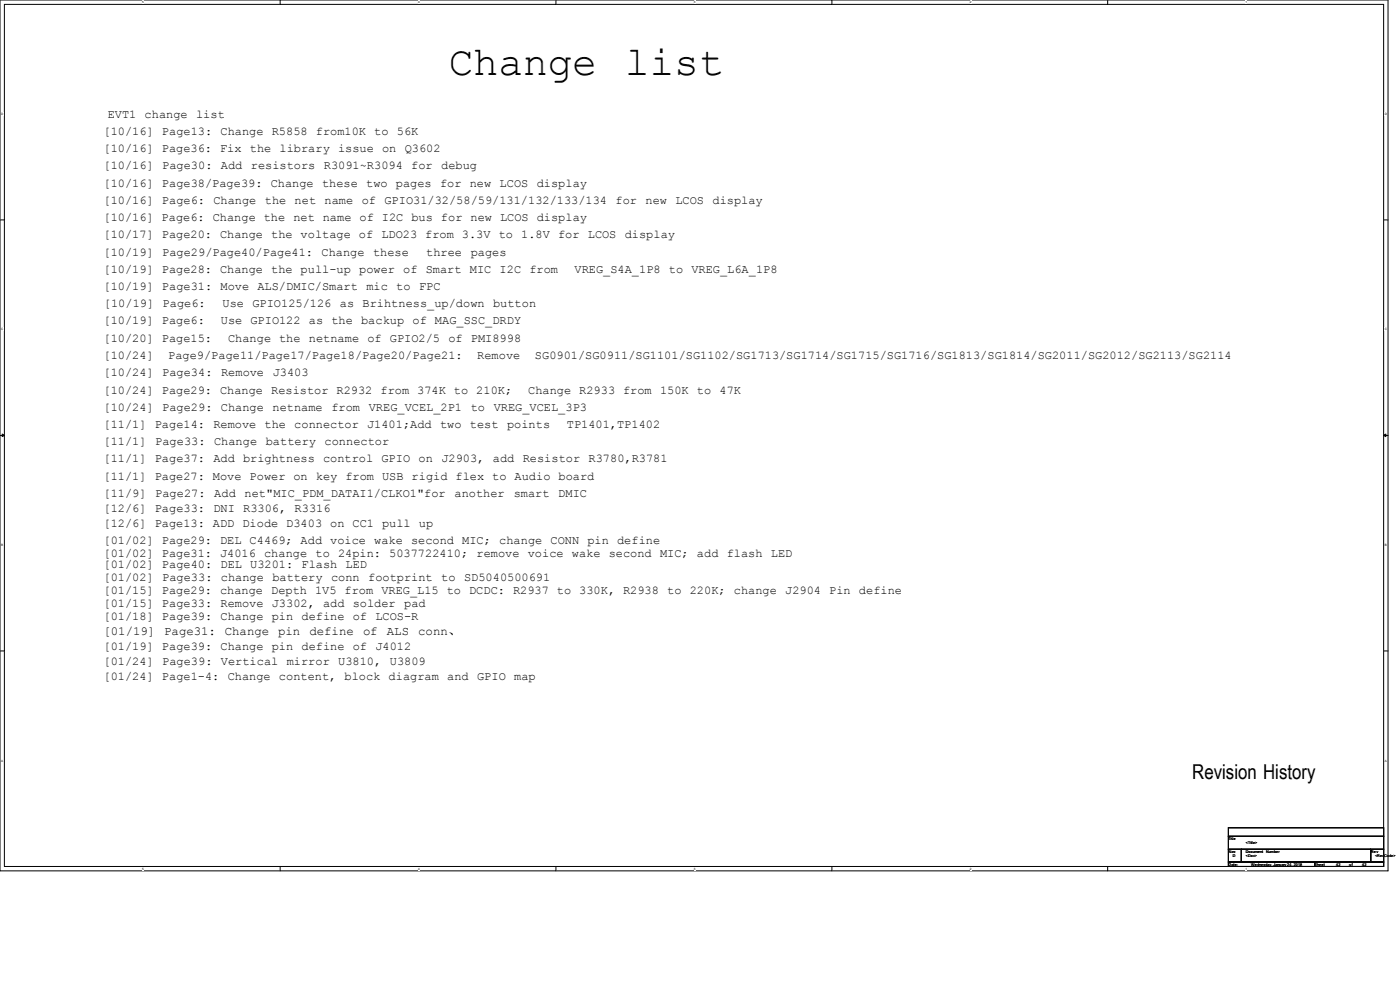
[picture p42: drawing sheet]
<svg xmlns="http://www.w3.org/2000/svg" width="297mm" height="210mm" viewBox="0 0 297 210" stroke-linecap="round" stroke-linejoin="round" font-family="sans-serif">
<defs><g id="words">
<text font-size="8.8" x="95.2" y="16">Change list</text>
<text font-size="4.4" x="252.9" y="165.4">Revision History</text>
<g font-size="2.6">
<text x="22" y="134.7">[01/19]</text>
<text x="34.8" y="134.7">Page31:</text>
<text x="47.7" y="134.7">Change</text>
<text x="59" y="134.7">pin</text>
<text x="65.6" y="134.7">define</text>
<text x="77" y="134.7">of</text>
<text x="82.1" y="134.7">ALS</text>
<text x="88.7" y="134.7">conn、</text>
</g>
<g font-size="2.5">
<text x="22" y="28.6">[10/16] Page13: Change R5858 from10K to 56K</text>
<text x="22.9" y="24.9">EVT1 change</text>
<text x="41.6" y="24.9">list</text>
<text x="22" y="32.3">[10/16] Page36: Fix the library issue on Q3602</text>
<text x="22" y="35.9">[10/16]</text>
<text x="34.4" y="35.9">Page30:</text>
<text x="46.9" y="35.9">Add</text>
<text x="53.2" y="35.9">resistors</text>
<text x="68.7" y="35.9">R3091~R3094</text>
<text x="87.3" y="35.9">for</text>
<text x="93.6" y="35.9">debug</text>
<text x="22" y="39.6">[10/16] Page38/Page39: Change these two pages for new</text>
<text x="106" y="39.6">LCOS</text>
<text x="113.9" y="39.6">display</text>
<text x="22" y="43.2">[10/16] Page6: Change</text>
<text x="22" y="46.9">[10/16] Page6: Change the net name of I2C bus for new LCOS display</text>
<text x="56.2" y="43.2">the</text>
<text x="62.5" y="43.2">net</text>
<text x="68.9" y="43.2">name</text>
<text x="76.7" y="43.2">of</text>
<text x="81.6" y="43.2">GPIO31/32/58/59/131/132/133/134</text>
<text x="130.6" y="43.2">for</text>
<text x="136.9" y="43.2">new</text>
<text x="143.3" y="43.2">LCOS</text>
<text x="151.2" y="43.2">display</text>
<text x="22" y="50.5">[10/17] Page20: Change the voltage of LDO23 from 3.3V to 1.8V for LCOS display</text>
<text x="22" y="54.2">[10/19]</text>
<text x="22" y="57.9">[10/19] Page28: Change the pull-up power of Smart MIC I2C from</text>
<text x="34.4" y="54.2">Page29/Page40/Page41:</text>
<text x="68.2" y="54.2">Change</text>
<text x="79.2" y="54.2">these</text>
<text x="90.4" y="54.2">three</text>
<text x="99.9" y="54.2">pages</text>
<text x="121.9" y="57.9">VREG_S4A_1P8 to VREG_L6A_1P8</text>
<text x="22" y="61.5">[10/19] Page31: Move ALS/DMIC/Smart</text>
<text x="22.1" y="65.1">[10/19]</text>
<text x="34.5" y="65.1">Page6:</text>
<text x="47.2" y="65.1">Use</text>
<text x="53.6" y="65.1">GPIO125/126</text>
<text x="72.1" y="65.1">as</text>
<text x="76.9" y="65.1">Brihtness_up/down</text>
<text x="77.7" y="61.5">mic</text>
<text x="84.1" y="61.5">to</text>
<text x="88.9" y="61.5">FPC</text>
<text x="104.6" y="65.1">button</text>
<text x="22" y="68.8">[10/19] Page6:</text>
<text x="46.9" y="68.8">Use GPIO122 as the backup of MAG_SSC_DRDY</text>
<text x="22" y="72.5">[10/20] Page15:</text>
<text x="22" y="76.2">[10/24]</text>
<text x="35.7" y="76.2">Page9/Page11/Page17/Page18/Page20/Page21:</text>
<text x="48.4" y="72.5">Change the netname of GPIO2/5 of PMI8998</text>
<text x="101.3" y="76.2">Remove</text>
<text x="113.5" y="76.2">SG0901/SG0911/SG1101/SG1102/SG1713/SG1714/SG1715/SG1716/SG1813/SG1814/SG2011/SG2012/SG2113/SG2114</text>
<text x="22" y="79.8">[10/24]</text>
<text x="22" y="83.5">[10/24] Page29: Change Resistor R2932 from 374K to 210K;</text>
<text x="34.4" y="79.8">Page34:</text>
<text x="46.9" y="79.8">Remove</text>
<text x="57.9" y="79.8">J3403</text>
<text x="112" y="83.5">Change R2933 from 150K to 47K</text>
<text x="22" y="87.1">[10/24]</text>
<text x="34.4" y="87.1">Page29:</text>
<text x="46.9" y="87.1">Change</text>
<text x="57.8" y="87.1">netname</text>
<text x="70.3" y="87.1">from</text>
<text x="78.2" y="87.1">VREG_VCEL_2P1</text>
<text x="99.9" y="87.1">to</text>
<text x="104.7" y="87.1">VREG_VCEL_3P3</text>
<text x="22" y="90.8">[11/1] Page14: Remove the connector J1401;Add two</text>
<text x="22" y="94.4">[11/1]</text>
<text x="32.9" y="94.4">Page33:</text>
<text x="45.4" y="94.4">Change</text>
<text x="56.4" y="94.4">battery</text>
<text x="68.9" y="94.4">connector</text>
<text x="99.7" y="90.8">test</text>
<text x="107.6" y="90.8">points</text>
<text x="120.3" y="90.8">TP1401,TP1402</text>
<text x="22" y="98.1">[11/1] Page37: Add brightness control GPIO</text>
<text x="22" y="101.8">[11/1] Page27: Move Power on key from USB rigid flex to Audio board</text>
<text x="88.8" y="98.1">on</text>
<text x="93.6" y="98.1">J2903,</text>
<text x="104.6" y="98.1">add</text>
<text x="110.9" y="98.1">Resistor</text>
<text x="124.9" y="98.1">R3780,R3781</text>
<text x="22" y="105.4">[11/9]</text>
<text x="32.9" y="105.4">Page27:</text>
<text x="45.5" y="105.4">Add</text>
<text x="51.9" y="105.4">net&quot;MIC_PDM_DATAI1/CLKO1&quot;for</text>
<text x="96.4" y="105.4">another</text>
<text x="109" y="105.4">smart</text>
<text x="118.4" y="105.4">DMIC</text>
<text x="22" y="108.6">[12/6] Page33: DNI</text>
<text x="22" y="111.8">[12/6] Page13: ADD Diode D3403 on CC1 pull up</text>
<text x="51.6" y="108.6">R3306,</text>
<text x="62.5" y="108.6">R3316</text>
<text x="22" y="115.5">[01/02] Page29: DEL C4469; Add voice wake second MIC; change CONN pin define</text>
<text x="22" y="118.2">[01/02] Page31: J4016 change to 24pin: 5037722410; remove voice wake second MIC; add flash LED</text>
<text x="22" y="120.5">[01/02] Page40: DEL U3201: Flash LED</text>
<text x="22" y="123.2">[01/02]</text>
<text x="22" y="126">[01/15] Page29: change Depth 1V5 from VREG_L15 to DCDC: R2937 to 330K, R2938 to 220K; change J2904 Pin define</text>
<text x="34.4" y="123.2">Page33:</text>
<text x="46.9" y="123.2">change</text>
<text x="57.8" y="123.2">battery</text>
<text x="70.2" y="123.2">conn</text>
<text x="78.1" y="123.2">footprint</text>
<text x="93.6" y="123.2">to</text>
<text x="98.5" y="123.2">SD5040500691</text>
<text x="22" y="128.7">[01/15] Page33: Remove J3302, add solder</text>
<text x="22" y="131.5">[01/18] Page39: Change pin define of LCOS-R</text>
<text x="85.8" y="128.7">pad</text>
<text x="22" y="137.9">[01/19] Page39: Change pin define of J4012</text>
<text x="22" y="141.1">[01/24]</text>
<text x="34.4" y="141.1">Page39:</text>
<text x="46.9" y="141.1">Vertical</text>
<text x="60.8" y="141.1">mirror</text>
<text x="71.8" y="141.1">U3810,</text>
<text x="82.7" y="141.1">U3809</text>
<text x="22" y="144.3">[01/24] Page1-4: Change content, block diagram and</text>
<text x="101.2" y="144.3">GPIO</text>
<text x="109.1" y="144.3">map</text>
</g>
<g font-size=".8">
<text x="260.6" y="178.2">Title</text>
<text x="264.3" y="179.1">&lt;Title&gt;</text>
<text x="260.6" y="180.9">Size</text>
<text x="260.6" y="183.6">Date:</text>
<text x="261.5" y="181.8">D</text>
<text x="264.3" y="180.9">Document</text>
<text x="264.3" y="181.8">&lt;Doc&gt;</text>
<text x="265.4" y="183.6">Wednesday, January 24, 2018</text>
<text x="268.6" y="180.9">Number</text>
<text x="278.9" y="183.6">Sheet</text>
<text x="283.5" y="183.6">42</text>
<text x="286.2" y="183.6">of</text>
<text x="289" y="183.6">42</text>
<text x="290.8" y="180.9">Rev</text>
<text x="291.7" y="181.8">&lt;RevCode&gt;</text>
</g>
<g font-size=".6">
<text x="30.2" y=".7">5</text>
<text x="88.7" y=".7">4</text>
<text x="147.2" y=".7">3</text>
<text x="205.7" y=".7">2</text>
<text x="264.2" y=".7">1</text>
<text x=".3" y="24.4">D</text>
<text x="293.8" y="24.4">D</text>
<text x=".3" y="70.1">C</text>
<text x="293.8" y="70.1">C</text>
<text x=".3" y="115.8">B</text>
<text x="293.8" y="115.8">B</text>
<text x=".3" y="161.5">A</text>
<text x="293.8" y="161.5">A</text>
<text x="30.2" y="184.5">5</text>
<text x="88.7" y="184.5">4</text>
<text x="147.2" y="184.5">3</text>
<text x="205.7" y="184.5">2</text>
<text x="264.2" y="184.5">1</text>
</g>
</g></defs>
<path d="M0 0h294.5v184.7h-294.5zM.9 .9h292.6v182.9h-292.6z" fill="none" stroke="#000" stroke-width=".21"/>
<g fill="#fff">
<path d="M30.2 .1h.3v.7h-.3z"/>
<path d="M30.2 183.9h.3v.8h-.3z"/>
</g>
<path d="M59.4 0v.9M59.4 183.8v.9" fill="none" stroke="#000" stroke-width=".21"/>
<g fill="#fff">
<path d="M88.7 .1h.3v.7h-.3z"/>
<path d="M88.7 183.9h.3v.8h-.3z"/>
</g>
<path d="M117.9 0v.9M117.9 183.8v.9" fill="none" stroke="#000" stroke-width=".21"/>
<g fill="#fff">
<path d="M147.2 .1h.3v.7h-.3z"/>
<path d="M147.2 183.9h.3v.8h-.3z"/>
</g>
<path d="M176.5 0v.9M176.5 183.8v.9" fill="none" stroke="#000" stroke-width=".21"/>
<g fill="#fff">
<path d="M205.7 .1h.4v.7h-.4z"/>
<path d="M205.7 183.9h.4v.8h-.4z"/>
</g>
<path d="M235 0v.9M235 183.8v.9" fill="none" stroke="#000" stroke-width=".21"/>
<g fill="#fff">
<path d="M264.2 .1h.4v.7h-.4z"/>
<path d="M264.2 183.9h.4v.8h-.4z"/>
<path d="M.3 23.8h.4v.7h-.4z"/>
<path d="M293.8 23.8h.5v.7h-.5z"/>
<path d="M.3 69.5h.4v.7h-.4z"/>
<path d="M293.8 69.5h.5v.7h-.5z"/>
</g>
<path d="M0 46.7h.9M293.5 46.7h1" fill="none" stroke="#000" stroke-width=".21"/>
<g fill="#fff">
<path d="M.3 115.2h.4v.8h-.4z"/>
<path d="M293.8 115.2h.4v.8h-.4z"/>
</g>
<path d="M0 92.4h.9M293.5 92.4h1" fill="none" stroke="#000" stroke-width=".21"/>
<path d="M.5 92.1l.4 .3-.4 .2zM293.5 92.4l.5-.3v.5z" fill="#000" stroke="#000" stroke-width=".21"/>
<g fill="#fff">
<path d="M.3 161h.3v.7h-.3z"/>
<path d="M293.8 161h.4v.7h-.4z"/>
</g>
<path d="M0 138.1h.9M293.5 138.1h1M260.6 175.6h32.9v1.8h-32.9zM260.6 177.4h32.9v2.8h-32.9zM260.6 180.2h2.8v2.7h-2.8zM260.6 182.9h18.3v.9h-18.3zM263.4 180.2h27.4v2.7h-27.4zM278.9 182.9h14.6v.9h-14.6zM290.8 180.2h2.7v2.7h-2.7z" fill="none" stroke="#000" stroke-width=".21"/>
<use href="#words"/>
</svg>
